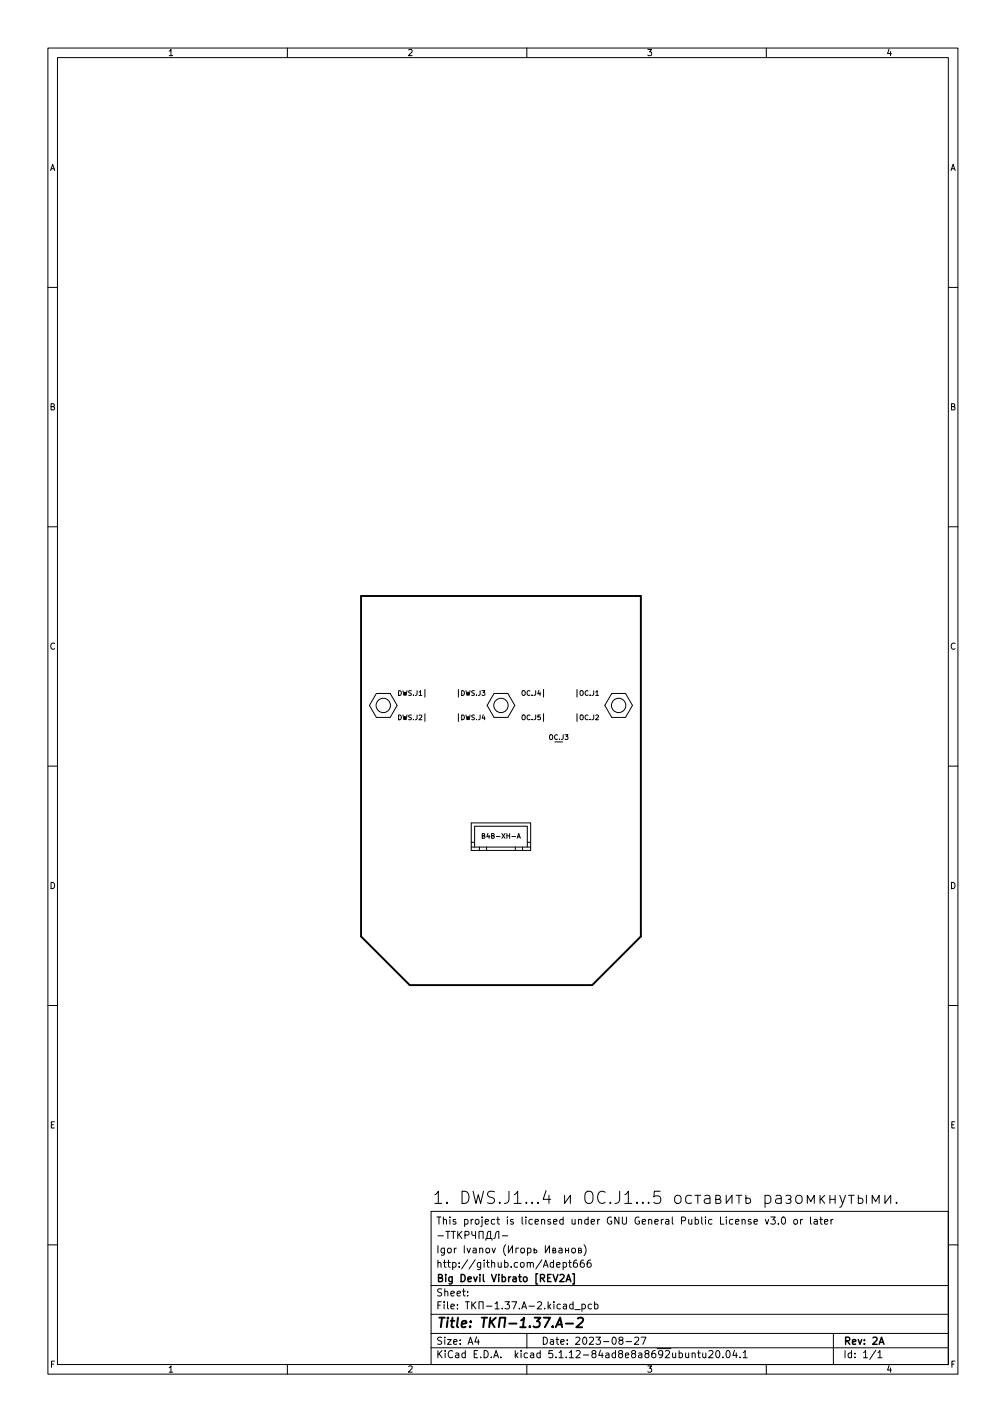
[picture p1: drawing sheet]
<svg xmlns="http://www.w3.org/2000/svg" width="210mm" height="297mm" viewBox="0 0 210 297" stroke-linecap="round" stroke-linejoin="round" font-family="sans-serif">
<defs><g id="words">
<text font-size="3.5" x="90.2" y="251.5">1. DWS.J1...4 OC.J1...5 .</text>
<text font-size="2.8" x="91" y="277.3">Title: -1.37.A-2</text>
<g font-size="2.1">
<text x="91" y="255.8">This project is licensed under GNU General Public License v3.0 or later</text>
<text x="91" y="261.8">Igor Ivanov ( )</text>
<text x="91" y="267.8">Big Devil Vibrato [REV2A]</text>
<text x="91" y="264.8">http://github.com/Adept666</text>
<text x="91" y="273.5">File: -1.37.A-2.kicad_pcb</text>
<text x="91" y="270.8">Sheet:</text>
<text x="91" y="280.9">Size: A4</text>
<text x="113" y="280.9">Date: 2023-08-27</text>
<text x="176" y="280.9">Rev: 2A</text>
<text x="91" y="283.7">KiCad E.D.A. kicad 5.1.12-84ad8e8a8692ubuntu20.04.1</text>
<text x="176" y="283.7">Id: 1/1</text>
</g>
<g font-size="1.8">
<text x="35" y="11.7">1</text>
<text x="85" y="11.7">2</text>
<text x="135" y="11.7">3</text>
<text x="185" y="11.7">4</text>
<text x="10.3" y="35.7">A</text>
<text x="198.4" y="35.7">A</text>
<text x="10.3" y="85.7">B</text>
<text x="198.4" y="85.7">B</text>
<text x="10.3" y="135.7">C</text>
<text x="198.4" y="135.7">C</text>
<text x="10.3" y="185.7">D</text>
<text x="198.4" y="185.7">D</text>
<text x="10.4" y="235.7">E</text>
<text x="198.4" y="235.7">E</text>
<text x="10.4" y="285.7">F</text>
<text x="35" y="286.7">1</text>
<text x="85" y="286.7">2</text>
<text x="135" y="286.7">3</text>
<text x="185" y="286.7">4</text>
<text x="198.5" y="285.7">F</text>
</g>
<g font-size="1.4">
<text x="83.2" y="145.3">DWS.J1</text>
<text x="96" y="145.3">DWS.J3</text>
<text x="109.1" y="145.3">OC.J4</text>
<text x="120.8" y="145.3">OC.J1</text>
<text x="83.2" y="150.4">DWS.J2</text>
<text x="96" y="150.4">DWS.J4</text>
<text x="109.1" y="150.4">OC.J5</text>
<text x="114.6" y="154.5">OC.J3</text>
<text x="120.8" y="150.4">OC.J2</text>
<text x="101.3" y="175.2">B4B-XH-A</text>
</g>
</g></defs>
<g fill="none" stroke="#000" stroke-width=".21">
<path d="M10 10h190v277h-190zM12 12h186v273h-186zM60 10v2M110 10v2M160 10v2M10 60h2M198 60h2M10 110h2M198 110h2M78.6 144.9h2.9l1.4 2.5-1.4 2.5h-2.9l-1.5-2.5zM88.7 144v1.6M103.2 144.9h2.8l1.5 2.5-1.5 2.5h-2.8l-1.5-2.5z"/>
<path d="M127.7 144.9h2.9l1.5 2.5-1.5 2.5h-2.9l-1.4-2.5zM10 160h2M98.4 175.9h.7M98.4 171.9h12.4v5.7h-12.4zM98.4 176.9h12.4M99.1 176.9v-4.3h11v4.3M100.1 176.9v.7M100.7 174.6l.4-.1 .1-.3-.5-.1v1h.4l.2-.3-.3-.2M101.6 176.9v.7M107.6 176.9v.7M108 175.1l.3-1 .3 1M108.1 174.8h.4"/>
<path d="M109.1 176.9v.7M110.1 175.9h.7M198 160h2M10 210h2M198 210h2M90 253h108v32h-108zM91.4 258.1h1.2M93.1 257.2h.8M93.5 257.2v1.5M94.2 257.2h.9M94.7 257.2v1.5M95.6 257.2v1.5"/>
<path d="M95.8 257.9l.6 .8M96.4 257.2l-.8 .9M97.1 258l.7-.1 .1-.2v-.3l-.8-.2v1.5M98.5 257.2l.1 .7 .7 .2M99.3 257.2v1.5M100 258.7v-1.5h.9v1.5M101.4 259.1v-.4h1.3v.4M101.7 258.7l.1-1.2 .3-.3h.3v1.5M103.1 258.7l.3-.2 .1-.9a.51 .51 0 0 1 .7-.4v1.5M104.9 258.1h1.1M134.2 251.1l.1 .2-.1 .1-.1-.1 .1-.2v.3M135.4 251.1l.1 .2-.1 .1-.1-.1 .1-.2v.3"/>
<path d="M137.8 248.8h-1.2l-.1 1.2 .4-.2 .8 .1 .3 .4-.2 .8-.3 .3h-.6l-.4-.3M141.1 249.8a.69 .69 0 0 1 1.1 .4v.7a.69 .69 0 0 1-.7 .5 .69 .69 0 0 1-.6-.5v-.7zM144.4 249.8l-.8-.1-.4 .5v.7l.2 .4 .2 .1 .8-.1M145.1 249.7h1.2M145.7 249.7v1.7M147.2 249.8l.2-.1 .7 .1 .1 1.6M148.2 250.3l-.8 .1a.5 .5 0 0 0-.4 .5 .5 .5 0 0 0 .4 .5l.8-.1M149.5 250.5l.8-.1 .1-.2-.1-.4-.8-.1v1.7h.7l.2-.1 .1-.4-.1-.2-.3-.2M151.6 249.7v1.7l1.2-1.7v1.7M153.7 249.7h1.2M154.3 249.7v1.7M155.7 249.7v1.7l.9-.1 .1-.3-.1-.6-.9-.1"/>
<path d="M157.4 255.2l.8-.1-.1-.3-.4-.1-.3 .2 .1 .7h.6M159.7 249.8l.8-.1 .4 .5v.7l-.2 .4-.2 .1-.8-.1M159.7 249.7v2.5M159.8 254.7l.4 1 .3-1M160.9 254.2h1l-.5 .6 .4 .1v.7l-.2 .1-.7-.1M162 249.8l.3-.1 .7 .1 .1 1.6M162.5 255.6v.1M163.1 250.3l-.8 .1a.5 .5 0 0 0-.4 .5 .5 .5 0 0 0 .4 .5l.8-.1M163.3 254.4l.2-.2a.8 .8 0 0 1 .5 .8 .8 .8 0 0 1-.5 .7l-.2-.1-.1-.5zM164.1 249.8l.7-.1 .4 .3-.1 .4-.3 .1 .4 .4-.1 .4-.3 .1-.7-.1M164.6 250.5h.2M165.9 254.8l.3-.1 .3 .3v.4l-.3 .3-.3-.1-.2-.2z"/>
<path d="M166.4 249.8a.69 .69 0 0 1 1.1 .4v.7a.69 .69 0 0 1-.7 .5 .69 .69 0 0 1-.7-.5v-.7zM167.2 254.7v1M167.6 254.7l-.4 .3M168.6 251.4v-1.7l.7 1.3 .7-1.3v1.7M169.2 254.2v1.3l.2 .2M170 254.8h.6l.1 .9M170.7 255.1h-.5l-.3 .3 .3 .3 .5-.1M171.2 254.7h.5M171.2 249.7v1.7M171.4 254.2v1.3l.3 .2M171.5 250.4l.7 1M172.2 255.2l.7-.1-.1-.3-.4-.1-.2 .2v.7h.6"/>
<path d="M172.2 249.7l-1 1M173.3 250.5h1.1M173.3 249.7v1.7M173.5 254.7v1M173.9 254.7l-.4 .3M174.4 249.7v1.7M175.3 249.7l.6 1.7M176.5 249.7l-.8 2.3-.4 .2M177.2 249.7h1.2M177.8 249.7v1.7M179.2 249.7v1.7l.9-.1 .1-.3-.1-.6-.9-.1M180.9 249.7v1.7"/>
<path d="M182.1 251.4v-1.7l.7 1.3 .8-1.3v1.7M184.8 249.7v1.7l1.2-1.7v1.7M187.2 251.1l.1 .2-.1 .1-.1-.1 .1-.2v.3M10 260h2M90 278.5h108M90 274.5h108M90 268.5h108M97.7 270.6v.1M97.7 269.8v.1M99.5 279.2l-.3 1.1h.9M99.9 279.8v1M105.6 260a1.72 1.72 0 0 0 0 2.3"/>
<path d="M106.2 260.2v1.5l.8-1.5v1.5M108.3 260.7h-.6v1M108.9 260.8l.3-.1 .3 .3v.4l-.3 .3-.3-.1-.2-.2zM110 278.5v3M110.2 260.8l.4-.1 .3 .3-.2 .6h-.5M110.2 260.7v1.5M111.5 260.7v1l.5-.1v-.5h-.5M113.9 260.2v1.5l.8-1.5v1.5M114.6 272.8l.4 .6M115 272.4l-.6 .6M115.4 261.2l.5-.1v-.3l-.5-.1v1h.5l.2-.3-.3-.2M115.7 271.9v.2"/>
<path d="M115.7 272.4v1M116.2 264.2l.7-.1v-.3l-.5-.1-.2 .2 .1 .7h.6M116.7 260.8h.6l.1 .9M117 272.5l-.4-.1-.3 .3 .1 .6h.6M117.4 261.1h-.5l-.2 .3 .2 .3 .5-.1M117.6 263.8l.4-.1 .3 .3-.1 .6h-.6M117.6 263.7v1.5M117.7 272.5h.5l.1 .9M118.1 261.2h.6M118.1 260.7v1M118.3 272.8h-.5l-.2 .3 .2 .3 .5-.1M118.7 263.7h.6"/>
<path d="M118.7 260.7v1M118.9 263.2v1.3l.4 .2M119.5 260.8l.4-.1 .3 .3v.4l-.3 .3-.4-.1-.1-.2zM119.7 272.5l-.5-.1-.3 .3 .2 .6h.6M119.7 271.9v1.5M120 273.6h1.2M120.4 263.2l-.4 .1a1.01 1.01 0 0 0 0 1.4l.5-.1 .1-.5-.3-.3h-.3l-.3 .3M120.8 261.2l.5-.1v-.3l-.5-.1v1h.4l.2-.3-.2-.2M121.5 272.5l.4-.1 .3 .3-.1 .6h-.6M121.5 272.4v1.5M121.9 263.2l-.5 .1a1.01 1.01 0 0 0 0 1.4l.5-.1 .1-.5-.3-.3h-.3l-.2 .3M121.9 260a1.72 1.72 0 0 1 0 2.3"/>
<path d="M123.3 263.2l-.4 .1a1.01 1.01 0 0 0 0 1.4l.5-.1v-.5l-.2-.3h-.3l-.3 .3M123.5 272.5l-.4-.1-.3 .3 .1 .6h.6M124.2 272.5l.4-.1 .3 .3-.2 .6h-.5M124.2 271.9v1.5M129.5 280l-.3-.3 .1-.2 .2-.2 .4 .1 .2 .2-.1 .2-.6 .2-.2 .2 .1 .5 .2 .1h.3l.3-.3v-.3l-.3-.2M132.5 279.5l.6-.2 .3 .4-1 1.1h1M133.9 279.3h1l-.7 1.5M174 278.5v6.5M198 260h2M60 285v2M90 281.5h108M110 285v2"/>
<path d="M130.7 280.2h1.2M144.5 282.8l.2-.2 .4 .1 .1 .9M144.5 282.6v1M145.7 282.6h.5M145.9 282.1v1.3l.3 .2M146.7 282.6l.1 .9 .4 .1 .2-.1M147.4 282.6v1M148 282.3l.6-.2 .3 .4-1 1.1h1M149.6 282.3l.2-.2a.8 .8 0 0 1 .5 .8 .8 .8 0 0 1-.5 .7l-.2-.1-.2-.5zM150.9 283.5v.1M151.8 282.2l.1-.1a.8 .8 0 0 1 .6 .8 .8 .8 0 0 1-.6 .7 1 1 0 0 1-.1-1.4zM153.4 282l-.4 1.1h.9"/>
<path d="M153.7 282.6v1M154.5 283.5v.1M155.2 282.5l.4-.4v1.5M155.2 283.6h.8M160 285v2M182.9 282l-1.3 2M183.3 282.5l.4-.4v1.5M183.3 283.6h.9"/>
<circle cx="80" cy="147.4" r="1.5"/>
<circle cx="104.6" cy="147.4" r="1.5"/>
<circle cx="129.2" cy="147.4" r="1.5"/>
</g>
<path d="M116.9 266.4l.6-.2 .3 .4-1 1.1h1M118.2 267.7l.5-1.5 .5 1.5M118.3 267.3h.8M119.6 266.1h.3v2.1h-.3M183.6 280.8l.5-1.5 .5 1.5" fill="none" stroke="#000" stroke-width=".3"/>
<path d="M75.4 124.5h58.4v71.1l-10.2 10.2h-38.1l-10.1-10.2zM111.6 275.2h1.3l-.8 .8 .5 .2-.1 .9-.3 .1h-.5l-.3-.1M113.5 275.2h1.4l-1.1 2M115.4 277.1v.1M116 277.2l1-2 .4 2M116.3 276.7h1M118.1 276.5h1.6M120.6 275.4l.4-.2h.4l.3 .2v.4l-.1 .3-1.3 1.1h1.3" fill="none" stroke="#000" stroke-width=".4"/>
<use href="#words"/>
</svg>
